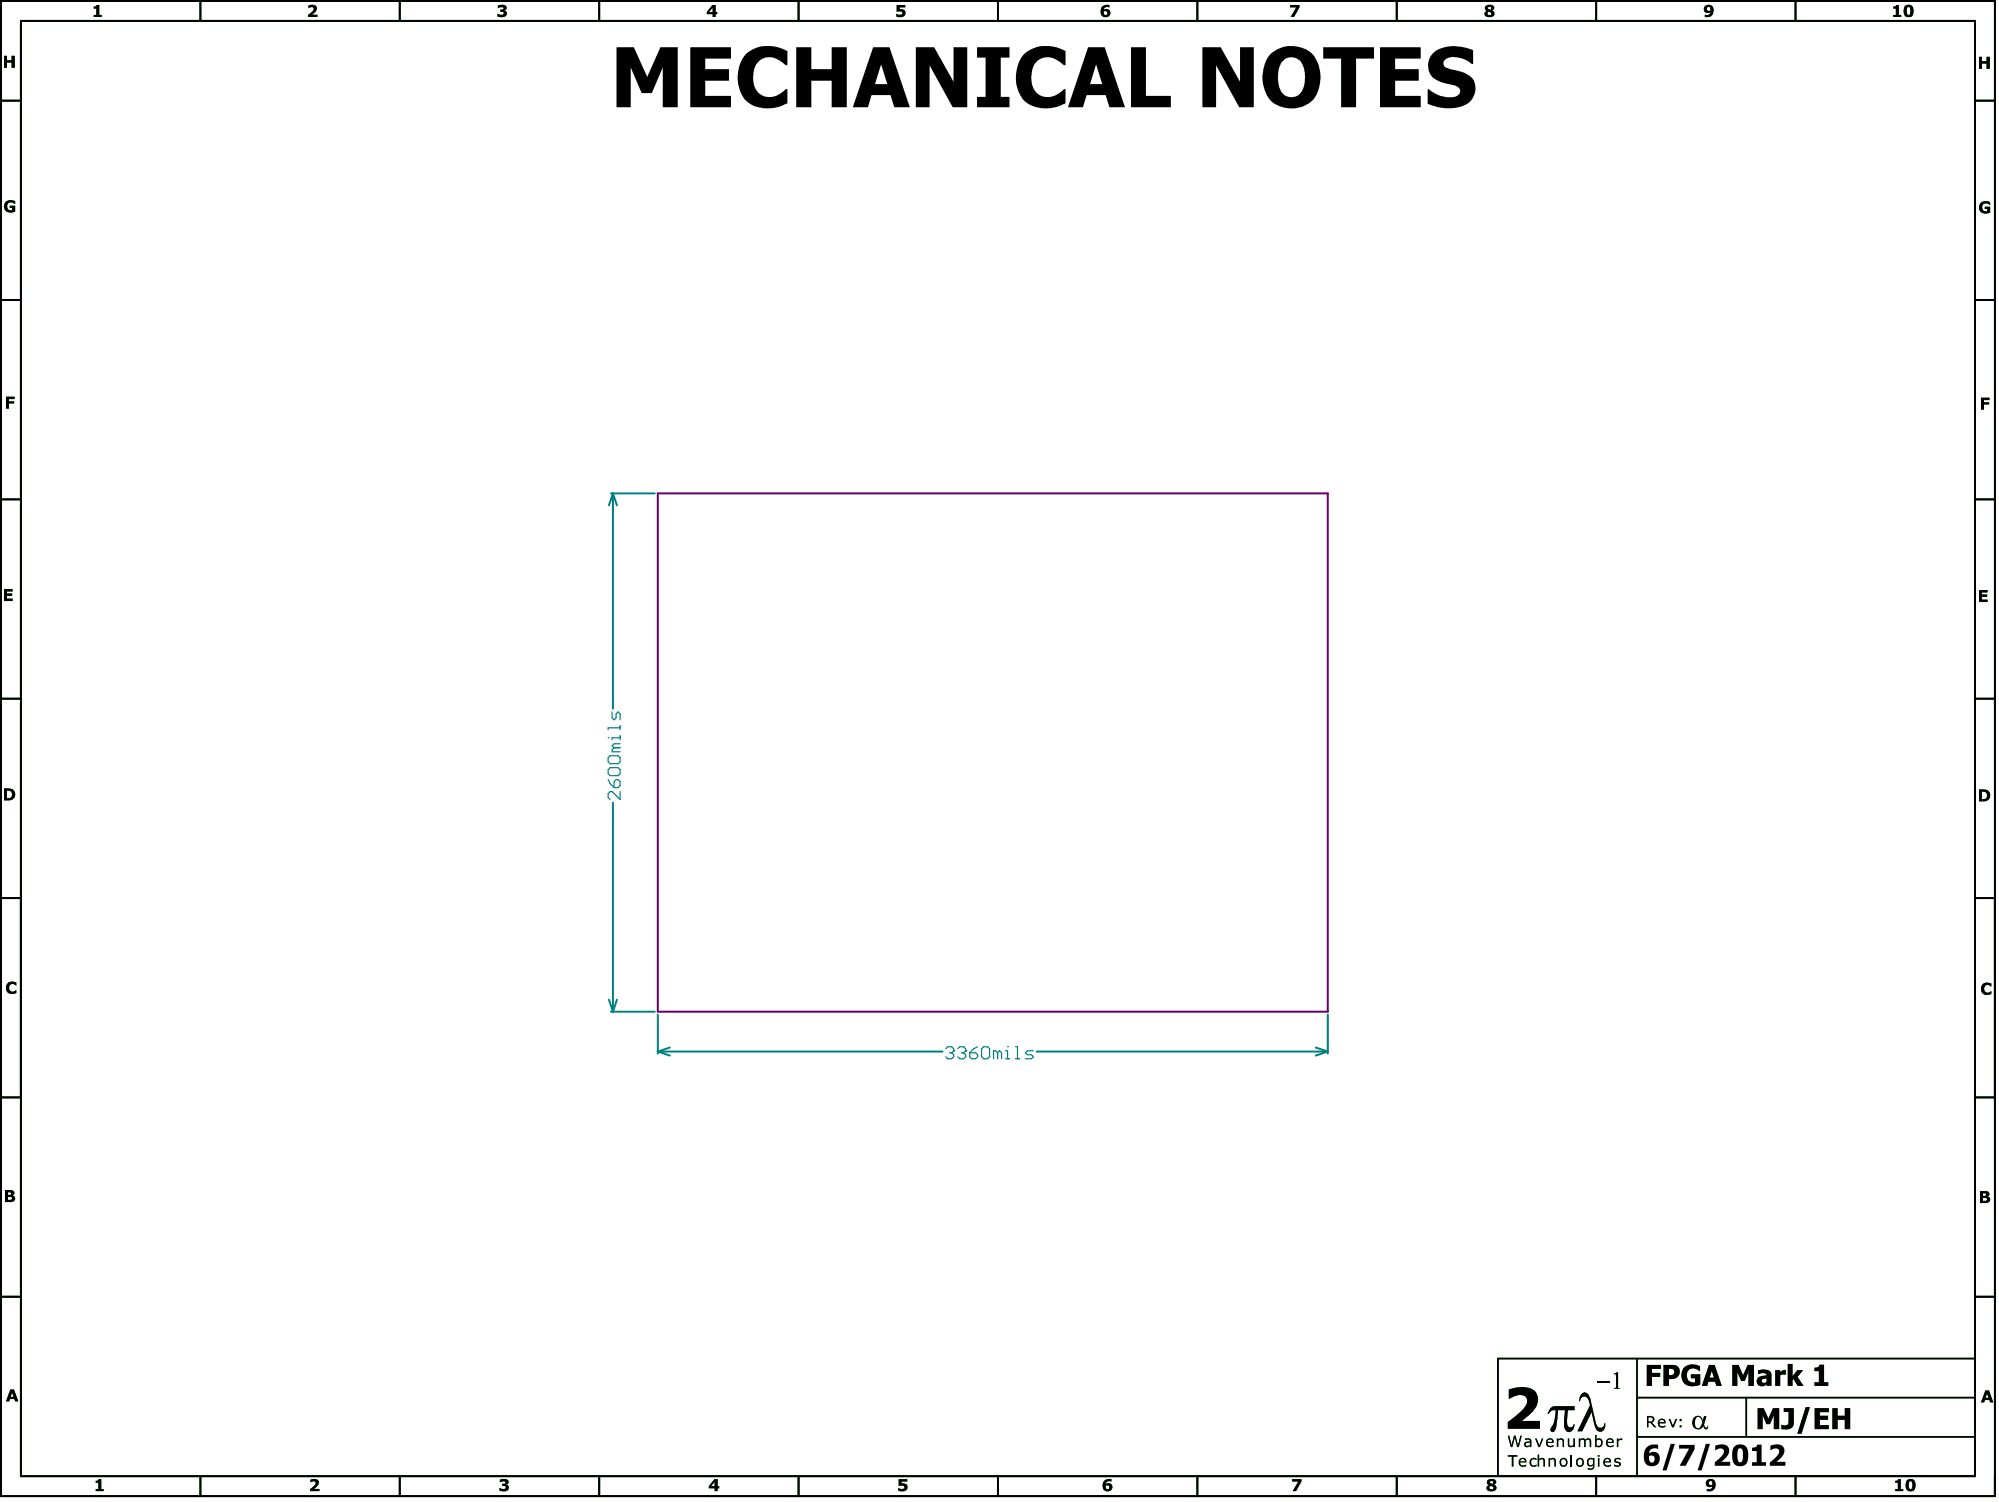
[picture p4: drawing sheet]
<svg xmlns="http://www.w3.org/2000/svg" width="423mm" height="318mm" viewBox="0 0 423 318" stroke-linecap="round" stroke-linejoin="round" font-family="sans-serif">
<g fill="#000">
<path d="M130.5 10h3.6l2.9 6.3 2.7-6.3h3.7v12.7h-3.2v-8.4l-2.3 5.4h-2.1l-2.3-5.4v8.4h-3zM146.1 10h8.6v2.4h-5.5v2.2h5.1v2.5h-5.1v3.2h5.5v2.4h-8.6zM157.8 11.5a7.7 7.7 0 0 1 8.5-.8l.3 .1v3h-.4l-1.5-1.1a3.4 3.4 0 0 0-3.5-.2 3.4 3.4 0 0 0-1.8 3.1 4.1 4.1 0 0 0 2.3 4.8 4.4 4.4 0 0 0 4.6-1.5h.3v3l-1.3 .5a7.3 7.3 0 0 1-7.8-1.5 7.9 7.9 0 0 1 .3-9.4zM168.5 10h3.2v4.6h4.3v-4.6h3.2v12.7h-3.2v-5.6h-4.3v5.6h-3.2zM193.8 10h3.9l4.1 7.3v-7.3h2.9v12.7h-3.1l-4.9-8.9v8.9h-2.9zM206.7 10h6.9v2.2h-1.8v8.3h1.8v2.2h-6.9v-2.2h1.8v-8.3h-1.8zM216.6 11.5a7.8 7.8 0 0 1 8.9-.7v3a1.05 1.05 0 0 1-1.1-.6l-.7-.5a3.4 3.4 0 0 0-3.6-.2 3.4 3.4 0 0 0-1.8 3.1 4.1 4.1 0 0 0 2.2 4.7 4.2 4.2 0 0 0 4.5-1.3l.5-.1v3l-1.2 .5a7.3 7.3 0 0 1-7.9-1.5 8 8 0 0 1 .2-9.4zM239.3 10h3.2v10.3h5.2v2.4h-8.4zM254.4 10h3.9l4.1 7.3v-7.3h2.9v12.7h-3.1l-4.9-8.9v8.9h-2.9zM280 10h10.7v2.4h-3.8v10.3h-3.1v-10.3h-3.8zM292 10h8.6v2.4h-5.4v2.2h5v2.5h-5v3.2h5.4v2.4h-8.6zM303.2 11.3a7.1 7.1 0 0 1 6.1-1.4l2.4 .7v2.9h-.3a5.1 5.1 0 0 0-5.4-1 1.06 1.06 0 0 0-.5 1.2 1.06 1.06 0 0 0 1 .8l1.2 .3a5.8 5.8 0 0 1 4.2 2.4 4.1 4.1 0 0 1-3.5 5.5 10 10 0 0 1-5.6-.5l-.7-.2v-3.1h.3a6.7 6.7 0 0 0 5.6 1.5 1.17 1.17 0 0 0 1-1.2 1.17 1.17 0 0 0-1.1-1.1l-1.3-.3a5.7 5.7 0 0 1-4-2.2 3.8 3.8 0 0 1 .6-4.3z"/>
<path d="M268.8 11.5a6.5 6.5 0 0 1 9.4 .5 7.9 7.9 0 0 1-.6 9.3 6.5 6.5 0 0 1-9.2-.6 8 8 0 0 1 .4-9.2zM271.2 13.1a6.3 6.3 0 0 0 .3 6.8 2.65 2.65 0 0 0 2.8 .5 2.65 2.65 0 0 0 1.6-2.3 6 6 0 0 0-1-5.4 2.58 2.58 0 0 0-3.7 .4z"/>
<path d="M184.8 10h3.4l4.3 12.7h-3.3l-.8-2.6h-4l-.7 2.6h-3.2zM186.4 13.6l-1.3 4.2h2.6z"/>
<path d="M230.2 10h3.5l4.3 12.7h-3.2l-.9-2.6h-4l-.8 2.6h-3.1zM231.9 13.6l-1.2 4.2h2.5z"/>
</g>
<g fill="none" stroke="#008080" stroke-width=".42">
<path d="M129.3 104.4h9.3M129.7 104.4l.8 2.5M129.7 104.4l-.8 2.5M129.7 104.4v45.6M129.7 169.9v44.2M128.9 211.6l.8 2.5M129.3 214.1h9.3M130.5 211.6l-.8 2.5M139.2 214.7v8.3M280.9 214.7v8.3M139.2 222.5l2.5 .9M139.2 222.5h60.2"/>
<path d="M141.7 221.7l-2.5 .8M219.4 222.5h61.5M278.4 221.7l2.5 .8M280.9 222.5l-2.5 .9"/>
</g>
<g fill="none" stroke="#008080" stroke-width=".25">
<path d="M128.7 156.1h.1M129.5 150.6v1.3l.4 .4 .5-.4v-.8l.4-.5 .4 .5v1.2M129.9 158.2l-.4 .5v.4h1.7M129.9 158.2h1.3M131.2 153.6v.8M131.2 155.7v.9M131.2 154h-2.5v.4M131.2 156.1h-1.7v.5M131.2 157.4h-1.3l-.4 .4 .4 .4M128.7 160.3l.4-.4h1.7l.4 .4v.9l-.4 .4h-1.7l-.4-.4zM128.7 162.9l.4-.4h1.7l.4 .4v.8l-.4 .4h-1.7l-.4-.4zM128.7 165l.4 .8 .8 .9"/>
<path d="M129.9 165.4l.5-.4h.4l.4 .4v.9l-.4 .4h-.9zM131.2 167.5v1.7l-1.7-1.7h-.4l-.4 .4v.9l.4 .4M200.1 221.9l.4-.4h.9l.4 .4v.5M201 222.8h.4M201.4 222.8l.4 .4v.4l-.4 .4h-.9l-.4-.4M201.8 222.4h.1M201.8 222.4l-.4 .4M202.6 221.9l.5-.4h.8l.4 .4v.5M203.5 222.8h.4M203.9 222.8l.4 .4v.4l-.4 .4h-.8l-.5-.4M204.3 222.4h.1M204.3 222.4l-.4 .4"/>
<path d="M205.2 222.8h1.2l.5 .4v.4l-.5 .4h-.8l-.4-.4zM206.9 221.5l-.9 .4-.8 .9M207.7 221.9l.4-.4h.9l.4 .4v1.7l-.4 .4h-.9l-.4-.4zM211.1 222.8l-.4-.4h-.5v1.6M211.1 222.8v1.2M211.1 222.8l.4-.4 .4 .4v1.2M212.8 224h.8M212.8 222.4h.4v1.6M213.2 221.5h.1M214.9 221.5h.4v2.5M214.9 224h.8M218.7 222.4h-1.3l-.4 .4 .4 .4h.9l.4 .4-.4 .4h-1.3"/>
</g>
<path d="M139.2 104.4h141.7v109.7h-141.7z" fill="none" stroke="#606" stroke-width=".42"/>
<g fill="none" stroke="#008000" stroke-width=".42">
<path d="M.2 .2h421.9v316.4h-421.9zM4.4 4.4h413.5v308h-413.5zM42.4 .2v4.2M84.6 .2v4.2M126.8 .2v4.2M169 .2v4.2M211.2 .2v4.2M253.4 .2v4.2M295.5 .2v4.2M337.7 .2v4.2M379.9 .2v4.2M.2 21.3h4.2"/>
<path d="M417.9 21.3h4.2M.2 63.5h4.2M417.9 63.5h4.2M.2 105.7h4.2M417.9 105.7h4.2M.2 147.9h4.2M417.9 147.9h4.2M.2 190h4.2M417.9 190h4.2M.2 232.2h4.2M417.9 232.2h4.2M.2 274.4h4.2"/>
<path d="M417.9 274.4h4.2M42.4 312.4v4.2M84.6 312.4v4.2M126.8 312.4v4.2M169 312.4v4.2M211.2 312.4v4.2M253.4 312.4v4.2M295.5 312.4v4.2M337.7 312.4v4.2M379.9 312.4v4.2"/>
</g>
<path d="M346.4 287.5v24.9M346.4 295.8h71.5M369.5 295.8v8.3M417.9 287.5h-101v24.9h101M346.4 304.1h71.5" fill="none" stroke="#008000" stroke-width=".34"/>
<path d="M417.9 287.5h-101v24.9h101" fill="none" stroke="#008000" stroke-width=".21"/>
<g fill="#008000">
<path d="M331.7 304.4h.3v1.2a.47 .47 0 0 0 .4 .4 .47 .47 0 0 0 .5-.2v-1.4h.4v1.8h-.4v-.2l-.6 .3a.54 .54 0 0 1-.6-.7z"/>
<path d="M334.1 304.4h.3v.2l.2-.2h.5l.4 .3 .6-.3a.54 .54 0 0 1 .6 .6v1.2h-.3v-1a.45 .45 0 0 0-.4-.5 .45 .45 0 0 0-.5 .3v1.2h-.3v-1a.45 .45 0 0 0-.3-.5 .45 .45 0 0 0-.5 .2v1.3h-.3z"/>
<path d="M342.1 304.4h.3v.3l.5-.3h.4v.4l-.4-.1-.5 .2v1.3h-.3z"/>
<path d="M418.7 124.9h1.9v.5h-1.2v.4h1.1v.5h-1.1v.6h1.2v.5h-1.9z"/>
<path d="M419.2 84.2h1.8v.5h-1.2v.4h1.1v.5h-1.1v1.1h-.6z"/>
<path d="M20.3 313.4l.4-.1 .1-.3h.6v2.1h.5v.5h-1.6v-.5h.5v-1.3h-.5z"/>
<path d="M19.8 1.4l.5-.1 .1-.2h.6v2.1h.5v.4h-1.7v-.4h.6v-1.4h-.6z"/>
<path d="M273.4 313h2v.5l-1.2 2.1h-.7l1.2-2.1h-1.3z"/>
<path d="M273 1.1h2v.5l-1.2 2h-.7l1.2-2h-1.3z"/>
<path d="M323.9 308.8l.8-.3 .4 .2v.3l-.4-.2a.68 .68 0 0 0-.7 .9 .68 .68 0 0 0 1.1 .2v.3l-.4 .2-.8-.2-.3-.6z"/>
<path d="M327.7 308.5h.3v.3l.5-.3 .6 .2 .1 1.7h-.3v-1.1a.5 .5 0 0 0-.3-.5 .5 .5 0 0 0-.6 .2v1.4h-.3z"/>
<path d="M327.3 304.7l.5-.3h.4l.4 .2 .2 .7h-1.4v.3l.4 .4h.5l.4-.2v.3l-.7 .2-.7-.4-.2-.5zM327.6 304.8l-.2 .3h1.1a.52 .52 0 0 0-.4-.5 .52 .52 0 0 0-.5 .2z"/>
<path d="M337.5 303.7h.3v.9l.3-.2h.4l.5 .4v.9l-.4 .5h-1.1zM337.9 304.8v1.1h.6l.3-.5a.54 .54 0 0 0-.2-.7 .54 .54 0 0 0-.7 .1z"/>
<path d="M351 300.4l.7-.2 .6 .3 .1 .7h-1.3v.3l.5 .3 .8-.2v.4l-.9 .1-.5-.3-.2-.7zM351.2 300.7l-.1 .3h1a.5 .5 0 0 0-.3-.5 .5 .5 0 0 0-.6 .1z"/>
<path d="M355.4 300.3h.4v.4h-.4zM355.4 301.6h.4v.5h-.4z"/>
<path d="M233.7 313.4l.5-.4h1v.5l-.5-.1a.64 .64 0 0 0-.8 .6l.6-.1h.4a.97 .97 0 0 1 0 1.6 .97 .97 0 0 1-1.5-.5l-.1-.8zM233.9 314.4v.3a.42 .42 0 0 0 .5 .4 .42 .42 0 0 0 .4-.5 .42 .42 0 0 0-.6-.3z"/>
<path d="M233.2 1.4l.6-.3h1v.5l-.6-.1a.64 .64 0 0 0-.7 .6l.5-.2 .5 .1a.97 .97 0 0 1 0 1.6 .97 .97 0 0 1-1.5-.6l-.1-.8zM233.5 2.4v.3a.42 .42 0 0 0 .5 .5 .42 .42 0 0 0 .4-.6 .42 .42 0 0 0-.7-.2z"/>
<path d="M314.3 1.3l.4-.2 .6-.1a.64 .64 0 0 1 .9 .4 .64 .64 0 0 1-.5 .8 .76 .76 0 0 1 .4 1 .76 .76 0 0 1-1 .4l-.6-.1-.3-.3-.1-.4 .5-.5a.6 .6 0 0 1-.3-1zM314.9 1.7a.32 .32 0 0 0 .6 0 .32 .32 0 0 0-.6 0zM314.9 2.4v.1a.4 .4 0 0 0 .1 .7 .4 .4 0 0 0 .5-.5z"/>
<path d="M321.6 308.8l.8-.3 .4 .2 .2 .4v.4h-1.3l.2 .6 .4 .1 .6-.3v.4l-.9 .1a.92 .92 0 0 1-.5-1.5zM321.7 309v.3h1a.51 .51 0 0 0-.4-.5 .51 .51 0 0 0-.6 .2z"/>
</g>
<path d="M337.9 292.6h2.7" fill="none" stroke="#008000" stroke-width=".25"/>
<g fill="#008000">
<path d="M341.7 308.8l.3-.3h.4l.4 .1 .1 .4-.6-.2a.31 .31 0 0 0-.4 .2 .31 .31 0 0 0 .4 .3h.1a.56 .56 0 0 1 .5 .7 .56 .56 0 0 1-.8 .4l-.5-.1-.1-.4 .6 .3a.31 .31 0 0 0 .5-.1 .31 .31 0 0 0-.2-.5h-.4a.5 .5 0 0 1-.3-.8z"/>
<path d="M341.4 290.7l1-.3v3.3l.4 .1v.1h-1.3v-.1a.37 .37 0 0 0 .4-.1 .37 .37 0 0 0 .1-.4v-1.9a.44 .44 0 0 0-.4-.6z"/>
<path d="M418.7 12h.7v1h.9v-1h.7v2.6h-.7v-1.1h-.9v1.1h-.7z"/>
<path d="M361.2 313.3l.4-.3h.6l.6 .3 .2 .6v.7l-.5 .8-.6 .2h-.7v-.5h.8l.3-.4v-.2l-.7 .2-.5-.2-.2-.8zM361.7 313.5l-.1 .6 .3 .1a.36 .36 0 0 0 .5 0 .36 .36 0 0 0-.1-.5l-.3-.3z"/>
</g>
<path d="M332.5 307.8v2.6" fill="none" stroke="#008000" stroke-width=".34"/>
<g fill="#008000">
<path d="M.8 124.7h1.9v.5h-1.2v.4h1.1v.5h-1.1v.6h1.2v.5h-1.9z"/>
<path d="M1.3 83.9h1.8v.6h-1.2v.4h1.1v.5h-1.1v1.1h-.6z"/>
<path d="M319 303.8h.3l.5 2 .6-2h.3l.5 2 .5-2h.3l-.6 2.4h-.4l-.5-2-.5 2h-.3z"/>
<path d="M324.8 304.4h.3l.6 1.4 .6-1.4h.3l-.8 1.8h-.3z"/>
<path d="M329.4 304.4h.3v.2l.4-.2a.62 .62 0 0 1 .8 .6v1.2h-.2v-1a.5 .5 0 0 0-.4-.6 .5 .5 0 0 0-.6 .3v1.3h-.3z"/>
<path d="M353.1 300.3h.3l.6 1.4 .5-1.4h.4l-.7 1.8h-.4z"/>
<path d="M1.6 208.1l.8-.4 1.1 .2v.7l-.6-.4h-.5l-.4 .5-.1 .5 .3 .5 .5 .2 .8-.4-.1 .7-1 .1a1.34 1.34 0 0 1-1.1-.8 1.34 1.34 0 0 1 .3-1.4z"/>
<path d="M1.2 42.7l.8-.3 1.2 .2v.6l-.8-.4-.6 .1-.2 .4v.6a.77 .77 0 0 0 1 .6v-.5h-.5v-.5h1.1v1.3l-.6 .2-.8-.1a1.33 1.33 0 0 1-.6-2.2z"/>
<path d="M.8 11.8h.7v.9h.9v-.9h.7v2.5h-.7v-1.1h-.9v1.1h-.7z"/>
<path d="M65.7 313.1l1-.1 .6 .3 .2 .3-.2 .6-.8 .9h1.1v.5h-2v-.5l1.1-1a.48 .48 0 0 0-.2-.7 .48 .48 0 0 0-.6 .2l-.2 .1z"/>
<path d="M65.3 1.2l1-.2 .6 .3 .1 .3-.1 .7-.9 .8h1.2v.5h-2v-.4l1.1-1.1a.48 .48 0 0 0-.2-.6 .48 .48 0 0 0-.6 .1l-.2 .1z"/>
<path d="M105.8 313.1l1.1-.1 .6 .2a.61 .61 0 0 1-.4 1 .73 .73 0 0 1 .5 .9 .73 .73 0 0 1-.9 .5l-1-.1v-.6l.9 .2a.36 .36 0 0 0 .4-.5 .36 .36 0 0 0-.6-.1h-.1v-.5a.39 .39 0 0 0 .4 0 .39 .39 0 0 0 .2-.4l-.6-.1-.5 .2z"/>
<path d="M105.4 1.1l1.1-.1 .5 .3a.61 .61 0 0 1-.3 .9 .73 .73 0 0 1 .5 .9 .73 .73 0 0 1-.9 .5l-1-.1v-.6l.9 .2a.36 .36 0 0 0 .4-.5 .36 .36 0 0 0-.6-.1h-.1v-.5a.39 .39 0 0 0 .4 .1 .39 .39 0 0 0 .2-.5l-.6-.1-.5 .2z"/>
<path d="M190.2 313h1.8v.5h-1.2v.4l.7 .1a.87 .87 0 0 1 .4 1.1 .87 .87 0 0 1-1.1 .5l-.7-.1v-.6l.8 .2a.39 .39 0 0 0 .5-.5 .39 .39 0 0 0-.6-.2l-.6 .1z"/>
<path d="M189.7 1.1h1.8v.5h-1.1v.3l.7 .1a.88 .88 0 0 1 .4 1.2 .88 .88 0 0 1-1.1 .4l-.8-.1v-.6l.9 .2a.39 .39 0 0 0 .5-.4 .39 .39 0 0 0-.6-.3l-.7 .1z"/>
<path d="M401 313.4l.4-.1 .2-.3h.6v2.1h.5v.5h-1.7v-.5h.6v-1.3h-.6z"/>
<path d="M400.6 1.4l.4-.1 .2-.2h.6v2.1h.5v.4h-1.7v-.4h.6v-1.4h-.6z"/>
<path d="M419.5 208.3l.8-.4 1.1 .2v.7l-.6-.4h-.5l-.4 .5-.1 .6 .3 .5 .5 .1 .8-.4-.1 .7-1 .1a1.34 1.34 0 0 1-1.1-.8 1.34 1.34 0 0 1 .3-1.4z"/>
<path d="M419.1 42.9l.8-.3 1.2 .2v.6l-.8-.4-.6 .2-.2 .3v.6a.77 .77 0 0 0 1 .6v-.5h-.5v-.5h1.1v1.3l-1.4 .1a1.33 1.33 0 0 1-.6-2.2z"/>
<path d="M319 308h2.1v.3h-.9v2.1h-.3v-2.1h-.9z"/>
<path d="M325.4 307.8h.3v1l.6-.3a.58 .58 0 0 1 .6 .7v1.2h-.3v-1.2a.5 .5 0 0 0-.4-.4 .5 .5 0 0 0-.5 .2v1.4h-.3z"/>
<path d="M319.3 294.1l1.3-.4a5.4 5.4 0 0 1 4.1 .6 3.1 3.1 0 0 1-.4 4.4l-2.3 2h3.8v1.6h-6.8v-1.4l2-1.5a4.4 4.4 0 0 0 2.1-3 1.52 1.52 0 0 0-2.3-1l-1.5 .6z"/>
<path d="M334.6 295a1.04 1.04 0 0 1 1.1-.2 1.04 1.04 0 0 1 .7 .9l1.2 5a1.34 1.34 0 0 0 1.1 1.4l.4-.1 .4-.8h.2a1.33 1.33 0 0 1-1.4 1.7 2.11 2.11 0 0 1-1-1.8l-.5-2.3-2 4.1h-1l2.6-5.5-.1-.5a1.5 1.5 0 0 0-1-1.4 1 1 0 0 0-1 1h-.2l.1-.3z"/>
<path d="M328 298l.9-.4h4.3v.8h-1.4l-.1 .4a4.8 4.8 0 0 0 .1 3 .66 .66 0 0 0 .7 .2 .66 .66 0 0 0 .5-.6h.2a1.36 1.36 0 0 1-1.6 1.6 2.77 2.77 0 0 1-.6-2.6l.2-2h-1.6l-.1 2.3a2.76 2.76 0 0 1-.8 2.3 .57 .57 0 0 1-.7-.3 .57 .57 0 0 1 .3-.7l.6-1.1 .3-2.5-.7 .1-.8 .7h-.3z"/>
<path d="M371.9 298h1.3l1 2.2 1-2.2h1.3v4.4h-1.2v-2.9l-.8 1.9h-.7l-.8-1.9v2.9h-1.1z"/>
<path d="M377.4 298h2.1v3.1a1.49 1.49 0 0 1-1.9 1.4l-.7-.1v-.9l1 .1a.76 .76 0 0 0 .6-1v-1.8h-1.1z"/>
<path d="M382.1 297.8h.9l-1.8 5.6h-.9z"/>
<path d="M384 298h3v.8h-1.9v.8h1.7v.8h-1.7v1.2h1.9v.8h-3z"/>
<path d="M387.7 298h1.1v1.6h1.6v-1.6h1.1v4.4h-1.1v-2h-1.6v2h-1.1z"/>
<path d="M348.5 288.8h3v.9h-1.9v.8h1.7v.9h-1.7v1.9h-1.1z"/>
<path d="M356.4 289.4a2.86 2.86 0 0 1 3.3-.3v1.1l-.9-.6h-1a1.39 1.39 0 0 0-.8 1.9 1.33 1.33 0 0 0 1.6 1.1l.1-.9h-.9v-.9h2v2.2l-1.1 .3a2.34 2.34 0 0 1-2.5-.8 2.34 2.34 0 0 1-.1-2.7z"/>
<path d="M366.6 288.8h1.3l.9 2.2 1-2.2h1.3v4.5h-1.1v-3l-.8 1.9h-.8l-.8-1.9v3h-1z"/>
<path d="M375.6 289.9h1.1v.5l.5-.4 .7-.1v1h-.8l-.4 .1v2.3h-1.1z"/>
<path d="M378.3 288.6h1v2.7l1-1.4h1.2l-1.1 1.5 1.2 1.9h-1.2l-.9-1.5-.2 .3v1.2h-1z"/>
<path d="M383.9 289.4h.3a.65 .65 0 0 0 .8-.6h1v3.7h.8v.8h-2.9v-.8h1v-2.3h-1z"/>
<path d="M338.1 308h.4v.3h-.4zM338.1 308.5h.3v1.9h-.3z"/>
<path d="M322.7 304.5l.9-.1 .4 .4v1.4h-.3v-.2l-.6 .3a.64 .64 0 0 1-.6-.8 .64 .64 0 0 1 .9-.5 .2 .2 0 0 0 .3-.1 .2 .2 0 0 0-.3-.2l-.7 .1zM322.8 305.5a.46 .46 0 0 0 .4 .5 .46 .46 0 0 0 .5-.2v-.5z"/>
<path d="M340.1 304.6l.4-.2h.4l.4 .2 .2 .7h-1.4v.3l.4 .4h.5l.4-.2v.3l-.7 .2-.7-.4-.2-.6zM340.3 304.8l-.2 .3h1.1a.52 .52 0 0 0-.4-.5 .52 .52 0 0 0-.5 .2z"/>
<path d="M.8 166.8l1.5 .1 .4 .2a1.27 1.27 0 0 1 .4 1.5 1.27 1.27 0 0 1-1.4 .8h-.9zM1.5 167.3v1.6l.6-.1a.8 .8 0 0 0 .4-.9 .8 .8 0 0 0-.9-.6z"/>
<path d="M151.2 313h.6v1.5h.4v.5h-.4v.6h-.6v-.6h-1.2v-.5zM151.2 313.6l-.7 .9h.7z"/>
<path d="M150.7 1.1h.7v1.4h.4v.5h-.4v.6h-.6v-.6h-1.2v-.5zM150.8 1.6l-.8 .9h.8z"/>
<path d="M330.2 308.8l.5-.3 .7 .2 .2 .4 .1 .5a.88 .88 0 0 1-1.2 .8 .88 .88 0 0 1-.4-1.3zM330.4 308.9l-.1 .5a.56 .56 0 0 0 .6 .7 .56 .56 0 0 0 .4-.8 .53 .53 0 0 0-.9-.4z"/>
<path d="M333.7 308.8l.7-.3 .6 .3 .1 .9-.3 .6-.7 .1-.5-.3-.1-.9zM333.9 308.9l-.1 .5a.56 .56 0 0 0 .6 .7 .56 .56 0 0 0 .4-.8 .52 .52 0 0 0-.4-.5 .52 .52 0 0 0-.5 .1z"/>
<path d="M336.1 308.7l.4-.2h.9v1.9a.95 .95 0 0 1-1.4 .6v-.3l.7 .1 .4-.4v-.3l-.4 .2h-.4l-.4-.2-.1-.9zM336.2 309l-.1 .3a.56 .56 0 0 0 .2 .7 .56 .56 0 0 0 .8-.1v-1l-.7-.1z"/>
<path d="M339.5 308.8l.5-.3 .7 .2 .2 .8h-1.3v.2l.2 .4 .3 .1 .8-.3-.1 .4-.7 .1-.7-.3-.1-.9zM339.7 308.9l-.1 .4 1-.1a.54 .54 0 0 0-.4-.4 .54 .54 0 0 0-.5 .1z"/>
<path d="M348.5 299.6l1.1 .1 .4 .4a.8 .8 0 0 1-.4 .9l.9 1.1h-.4l-.8-1h-.5v1h-.3zM348.8 299.9v.9h.6l.3-.2-.1-.6z"/>
<path d="M360.7 1.3l.5-.2 .5-.1 .7 .3 .2 .7-.1 .7-.4 .7-.6 .2h-.8v-.5h.9l.3-.4v-.1l-.7 .1-.5-.2-.2-.7zM361.3 1.5l-.1 .6 .2 .2a.36 .36 0 0 0 .6-.1 .36 .36 0 0 0-.1-.5l-.3-.3z"/>
<path d="M403.5 313.3l.6-.3a1.3 1.3 0 0 1 1.1 1.9v.2a1.1 1.1 0 0 1-1.5 .4 1.1 1.1 0 0 1-.5-1.4zM404 313.6l-.1 .8a.56 .56 0 0 0 .5 .7l.3-.5-.1-.8a.34 .34 0 0 0-.2-.3 .34 .34 0 0 0-.4 .1z"/>
<path d="M403.1 1.3l.5-.3a1.3 1.3 0 0 1 1.2 2l-.1 .2a1.1 1.1 0 0 1-1.4 .3 1.1 1.1 0 0 1-.5-1.3zM403.6 1.6l-.1 .8a.56 .56 0 0 0 .4 .8l.3-.5v-.9a.34 .34 0 0 0-.6-.2z"/>
<path d="M418.7 167.1h1.5l.4 .2a1.27 1.27 0 0 1 .4 1.5 1.27 1.27 0 0 1-1.4 .8h-.9zM419.4 167.5v1.6l.6-.1a.8 .8 0 0 0 .4-.9 .8 .8 0 0 0-.9-.6z"/>
<path d="M2.2 294h.8l.9 2.6h-.7l-.2-.5h-.9l-.2 .5h-.6zM2.6 294.7l-.4 .9h.7z"/>
<path d="M1.1 251.8l1.5 .1 .4 .5a.51 .51 0 0 1-.3 .6 .74 .74 0 0 1 .4 .9 .74 .74 0 0 1-.9 .5h-1.1zM1.7 252.3v.6h.2a.35 .35 0 0 0 .4-.1 .35 .35 0 0 0 .1-.4zM1.7 253.3v.6h.3a.37 .37 0 0 0 .5-.4 .37 .37 0 0 0-.6-.2z"/>
<path d="M420.1 294.2h.8l.9 2.6h-.7l-.2-.5h-.9l-.2 .5h-.6zM420.5 294.9l-.4 .9h.7z"/>
<path d="M419 252.1h1.5l.4 .5a.51 .51 0 0 1-.3 .6 .74 .74 0 0 1 .4 1 .74 .74 0 0 1-.9 .4h-1.1zM419.6 252.5v.6h.2a.35 .35 0 0 0 .4-.1 .35 .35 0 0 0 .1-.3zM419.6 253.5v.6h.3a.37 .37 0 0 0 .5-.4 .37 .37 0 0 0-.6-.2z"/>
<path d="M314.7 313.3l.5-.3h.6a.64 .64 0 0 1 .8 .4 .64 .64 0 0 1-.5 .8 .76 .76 0 0 1 .5 1 .76 .76 0 0 1-1.1 .4l-.5-.1-.4-.3-.1-.5 .5-.5a.6 .6 0 0 1-.3-.9zM315.3 313.7a.35 .35 0 0 0 .7 0 .35 .35 0 0 0-.7 0zM315.3 314.4v.1a.4 .4 0 0 0 .1 .6 .4 .4 0 0 0 .6-.4z"/>
<path d="M358.5 300a1.05 1.05 0 0 1 1.1-.3 1.05 1.05 0 0 1 .7 .9l.3-.9h.5l-.5 1.8a.45 .45 0 0 0 .1 .5 .45 .45 0 0 0 .5 0l.2-.2a.51 .51 0 0 1-.5 .7l-.3-.3-.2-.4-.4 .5-.7 .2a1.13 1.13 0 0 1-1.2-1 1.63 1.63 0 0 1 .3-1.5zM358.8 300.2l-.1 1.2a.69 .69 0 0 0 .5 .9 .69 .69 0 0 0 .8-.7 1.05 1.05 0 0 0 .1-1.2 1.05 1.05 0 0 0-1.1-.5z"/>
<path d="M352 288.8h1.9a1.5 1.5 0 0 1 1.5 1.7 1.5 1.5 0 0 1-1.7 1.3h-.6v1.5h-1.1zM353.1 289.6v1.4h.6a.68 .68 0 0 0 .6-.9 .68 .68 0 0 0-1-.5z"/>
<path d="M361.6 288.8h1.2l1.5 4.5h-1.1l-.3-.9h-1.4l-.3 .9h-1.1zM362.2 290.1l-.5 1.4h1z"/>
<path d="M372.8 292v.1a.5 .5 0 0 0 .2 .6 .5 .5 0 0 0 .6-.1l.2-.2v-.7l-.6 .1zM372 290l1.3-.2a1.23 1.23 0 0 1 1.5 1.2v2.3h-1v-.4l-.5 .4a1.11 1.11 0 0 1-1.6-.9 1.11 1.11 0 0 1 1.4-1.2l.7-.1a1.01 1.01 0 0 0-1.5-.4l-.3 .1z"/>
</g>
<g fill="none" stroke="#000" stroke-width=".42">
<path d="M.2 .2h421.9v316.4h-421.9zM4.4 4.4h413.5v308h-413.5zM42.4 .2v4.2M84.6 .2v4.2M126.8 .2v4.2M169 .2v4.2M211.2 .2v4.2M253.4 .2v4.2M295.5 .2v4.2M337.7 .2v4.2M379.9 .2v4.2M.2 21.3h4.2"/>
<path d="M417.9 21.3h4.2M.2 63.5h4.2M417.9 63.5h4.2M.2 105.7h4.2M417.9 105.7h4.2M.2 147.9h4.2M417.9 147.9h4.2M.2 190h4.2M417.9 190h4.2M.2 232.2h4.2M417.9 232.2h4.2M.2 274.4h4.2"/>
<path d="M417.9 274.4h4.2M42.4 312.4v4.2M84.6 312.4v4.2M126.8 312.4v4.2M169 312.4v4.2M211.2 312.4v4.2M253.4 312.4v4.2M295.5 312.4v4.2M337.7 312.4v4.2M379.9 312.4v4.2"/>
</g>
<path d="M346.4 287.5v24.9M346.4 295.8h71.5M369.5 295.8v8.3M417.9 287.5h-101v24.9h101M332.5 307.8v2.6M346.4 304.1h71.5" fill="none" stroke="#000" stroke-width=".34"/>
<path d="M417.9 287.5h-101v24.9h101" fill="none" stroke="#000" stroke-width=".21"/>
<g fill="#000">
<path d="M.8 11.8h.7v.9h.9v-.9h.7v2.5h-.7v-1.1h-.9v1.1h-.7zM19.8 1.4l.5-.1 .1-.2h.6v2.1h.5v.4h-1.7v-.4h.6v-1.4h-.6zM65.3 1.2l1-.2 .6 .3 .1 .3-.1 .7-.9 .8h1.2v.5h-2v-.4l1.1-1.1a.48 .48 0 0 0-.2-.6 .48 .48 0 0 0-.6 .1l-.2 .1zM105.4 1.1l1.1-.1 .5 .3a.61 .61 0 0 1-.3 .9 .73 .73 0 0 1 .5 .9 .73 .73 0 0 1-.9 .5l-1-.1v-.6l.9 .2a.36 .36 0 0 0 .4-.5 .36 .36 0 0 0-.6-.1h-.1v-.5a.39 .39 0 0 0 .4 .1 .39 .39 0 0 0 .2-.5l-.6-.1-.5 .2zM189.7 1.1h1.8v.5h-1.1v.3l.7 .1a.88 .88 0 0 1 .4 1.2 .88 .88 0 0 1-1.1 .4l-.8-.1v-.6l.9 .2a.39 .39 0 0 0 .5-.4 .39 .39 0 0 0-.6-.3l-.7 .1zM273 1.1h2v.5l-1.2 2h-.7l1.2-2h-1.3zM400.6 1.4l.4-.1 .2-.2h.6v2.1h.5v.4h-1.7v-.4h.6v-1.4h-.6zM418.7 12h.7v1h.9v-1h.7v2.6h-.7v-1.1h-.9v1.1h-.7zM1.2 42.7l.8-.3 1.2 .2v.6l-.8-.4-.6 .1-.2 .4v.6a.77 .77 0 0 0 1 .6v-.5h-.5v-.5h1.1v1.3l-.6 .2-.8-.1a1.33 1.33 0 0 1-.6-2.2zM419.1 42.9l.8-.3 1.2 .2v.6l-.8-.4-.6 .2-.2 .3v.6a.77 .77 0 0 0 1 .6v-.5h-.5v-.5h1.1v1.3l-1.4 .1a1.33 1.33 0 0 1-.6-2.2zM1.3 83.9h1.8v.6h-1.2v.4h1.1v.5h-1.1v1.1h-.6zM419.2 84.2h1.8v.5h-1.2v.4h1.1v.5h-1.1v1.1h-.6z"/>
<path d="M.8 124.7h1.9v.5h-1.2v.4h1.1v.5h-1.1v.6h1.2v.5h-1.9zM418.7 124.9h1.9v.5h-1.2v.4h1.1v.5h-1.1v.6h1.2v.5h-1.9zM1.6 208.1l.8-.4 1.1 .2v.7l-.6-.4h-.5l-.4 .5-.1 .5 .3 .5 .5 .2 .8-.4-.1 .7-1 .1a1.34 1.34 0 0 1-1.1-.8 1.34 1.34 0 0 1 .3-1.4zM419.5 208.3l.8-.4 1.1 .2v.7l-.6-.4h-.5l-.4 .5-.1 .6 .3 .5 .5 .1 .8-.4-.1 .7-1 .1a1.34 1.34 0 0 1-1.1-.8 1.34 1.34 0 0 1 .3-1.4zM328 298l.9-.4h4.3v.8h-1.4l-.1 .4a4.8 4.8 0 0 0 .1 3 .66 .66 0 0 0 .7 .2 .66 .66 0 0 0 .5-.6h.2a1.36 1.36 0 0 1-1.6 1.6 2.77 2.77 0 0 1-.6-2.6l.2-2h-1.6l-.1 2.3a2.76 2.76 0 0 1-.8 2.3 .57 .57 0 0 1-.7-.3 .57 .57 0 0 1 .3-.7l.6-1.1 .3-2.5-.7 .1-.8 .7h-.3zM334.6 295a1.04 1.04 0 0 1 1.1-.2 1.04 1.04 0 0 1 .7 .9l1.2 5a1.34 1.34 0 0 0 1.1 1.4l.4-.1 .4-.8h.2a1.33 1.33 0 0 1-1.4 1.7 2.11 2.11 0 0 1-1-1.8l-.5-2.3-2 4.1h-1l2.6-5.5-.1-.5a1.5 1.5 0 0 0-1-1.4 1 1 0 0 0-1 1h-.2l.1-.3zM341.4 290.7l1-.3v3.3l.4 .1v.1h-1.3v-.1a.37 .37 0 0 0 .4-.1 .37 .37 0 0 0 .1-.4v-1.9a.44 .44 0 0 0-.4-.6zM348.5 288.8h3v.9h-1.9v.8h1.7v.9h-1.7v1.9h-1.1zM356.4 289.4a2.86 2.86 0 0 1 3.3-.3v1.1l-.9-.6h-1a1.39 1.39 0 0 0-.8 1.9 1.33 1.33 0 0 0 1.6 1.1l.1-.9h-.9v-.9h2v2.2l-1.1 .3a2.34 2.34 0 0 1-2.5-.8 2.34 2.34 0 0 1-.1-2.7zM366.6 288.8h1.3l.9 2.2 1-2.2h1.3v4.5h-1.1v-3l-.8 1.9h-.8l-.8-1.9v3h-1zM375.6 289.9h1.1v.5l.5-.4 .7-.1v1h-.8l-.4 .1v2.3h-1.1zM378.3 288.6h1v2.7l1-1.4h1.2l-1.1 1.5 1.2 1.9h-1.2l-.9-1.5-.2 .3v1.2h-1z"/>
<path d="M382.1 297.8h.9l-1.8 5.6h-.9zM383.9 289.4h.3a.65 .65 0 0 0 .8-.6h1v3.7h.8v.8h-2.9v-.8h1v-2.3h-1zM20.3 313.4l.4-.1 .1-.3h.6v2.1h.5v.5h-1.6v-.5h.5v-1.3h-.5zM65.7 313.1l1-.1 .6 .3 .2 .3-.2 .6-.8 .9h1.1v.5h-2v-.5l1.1-1a.48 .48 0 0 0-.2-.7 .48 .48 0 0 0-.6 .2l-.2 .1zM105.8 313.1l1.1-.1 .6 .2a.61 .61 0 0 1-.4 1 .73 .73 0 0 1 .5 .9 .73 .73 0 0 1-.9 .5l-1-.1v-.6l.9 .2a.36 .36 0 0 0 .4-.5 .36 .36 0 0 0-.6-.1h-.1v-.5a.39 .39 0 0 0 .4 0 .39 .39 0 0 0 .2-.4l-.6-.1-.5 .2zM190.2 313h1.8v.5h-1.2v.4l.7 .1a.87 .87 0 0 1 .4 1.1 .87 .87 0 0 1-1.1 .5l-.7-.1v-.6l.8 .2a.39 .39 0 0 0 .5-.5 .39 .39 0 0 0-.6-.2l-.6 .1zM273.4 313h2v.5l-1.2 2.1h-.7l1.2-2.1h-1.3zM319 308h2.1v.3h-.9v2.1h-.3v-2.1h-.9zM319 303.8h.3l.5 2 .6-2h.3l.5 2 .5-2h.3l-.6 2.4h-.4l-.5-2-.5 2h-.3zM323.9 308.8l.8-.3 .4 .2v.3l-.4-.2a.68 .68 0 0 0-.7 .9 .68 .68 0 0 0 1.1 .2v.3l-.4 .2-.8-.2-.3-.6zM319.3 294.1l1.3-.4a5.4 5.4 0 0 1 4.1 .6 3.1 3.1 0 0 1-.4 4.4l-2.3 2h3.8v1.6h-6.8v-1.4l2-1.5a4.4 4.4 0 0 0 2.1-3 1.52 1.52 0 0 0-2.3-1l-1.5 .6zM324.8 304.4h.3l.6 1.4 .6-1.4h.3l-.8 1.8h-.3z"/>
<path d="M325.4 307.8h.3v1l.6-.3a.58 .58 0 0 1 .6 .7v1.2h-.3v-1.2a.5 .5 0 0 0-.4-.4 .5 .5 0 0 0-.5 .2v1.4h-.3zM327.7 308.5h.3v.3l.5-.3 .6 .2 .1 1.7h-.3v-1.1a.5 .5 0 0 0-.3-.5 .5 .5 0 0 0-.6 .2v1.4h-.3zM329.4 304.4h.3v.2l.4-.2a.62 .62 0 0 1 .8 .6v1.2h-.2v-1a.5 .5 0 0 0-.4-.6 .5 .5 0 0 0-.6 .3v1.3h-.3zM331.7 304.4h.3v1.2a.47 .47 0 0 0 .4 .4 .47 .47 0 0 0 .5-.2v-1.4h.4v1.8h-.4v-.2l-.6 .3a.54 .54 0 0 1-.6-.7zM334.1 304.4h.3v.2l.2-.2h.5l.4 .3 .6-.3a.54 .54 0 0 1 .6 .6v1.2h-.3v-1a.45 .45 0 0 0-.4-.5 .45 .45 0 0 0-.5 .3v1.2h-.3v-1a.45 .45 0 0 0-.3-.5 .45 .45 0 0 0-.5 .2v1.3h-.3zM341.7 308.8l.3-.3h.4l.4 .1 .1 .4-.6-.2a.31 .31 0 0 0-.4 .2 .31 .31 0 0 0 .4 .3h.1a.56 .56 0 0 1 .5 .7 .56 .56 0 0 1-.8 .4l-.5-.1-.1-.4 .6 .3a.31 .31 0 0 0 .5-.1 .31 .31 0 0 0-.2-.5h-.4a.5 .5 0 0 1-.3-.8zM342.1 304.4h.3v.3l.5-.3h.4v.4l-.4-.1-.5 .2v1.3h-.3zM353.5 305.6h.9l-1.8 5.6h-.8zM353.1 300.3h.3l.6 1.4 .5-1.4h.4l-.7 1.8h-.4zM355.3 305.8h3.3v.8l-1.9 3.6h-1.3l2-3.6h-2.1zM360.9 305.6h.9l-1.7 5.6h-.9zM362.9 305.9l1.3-.2a1.48 1.48 0 0 1 1.6 .8 1.48 1.48 0 0 1-.4 1.8l-1.2 1h1.9v.9h-3.3v-.7l1.4-1.2a1.01 1.01 0 0 0 .2-1.7h-.8l-.7 .3z"/>
<path d="M370.7 306.4h.2a.75 .75 0 0 0 .9-.7h1v3.7h.9v.8h-3v-.8h1v-2.3h-1zM371.9 298h1.3l1 2.2 1-2.2h1.3v4.4h-1.2v-2.9l-.8 1.9h-.7l-.8-1.9v2.9h-1.1zM374.6 305.9l1.2-.2a1.48 1.48 0 0 1 1.7 .8 1.48 1.48 0 0 1-.4 1.8l-1.2 1h1.9v.9h-3.3v-.7l1.4-1.2a1.04 1.04 0 0 0 .2-1.7l-.6-.1-.9 .4zM377.4 298h2.1v3.1a1.49 1.49 0 0 1-1.9 1.4l-.7-.1v-.9l1 .1a.76 .76 0 0 0 .6-1v-1.8h-1.1zM384 298h3v.8h-1.9v.8h1.7v.8h-1.7v1.2h1.9v.8h-3zM387.7 298h1.1v1.6h1.6v-1.6h1.1v4.4h-1.1v-2h-1.6v2h-1.1zM401 313.4l.4-.1 .2-.3h.6v2.1h.5v.5h-1.7v-.5h.6v-1.3h-.6z"/>
<path d="M150.7 1.1h.7v1.4h.4v.5h-.4v.6h-.6v-.6h-1.2v-.5zM150.8 1.6l-.8 .9h.8z"/>
<path d="M233.2 1.4l.6-.3h1v.5l-.6-.1a.64 .64 0 0 0-.7 .6l.5-.2 .5 .1a.97 .97 0 0 1 0 1.6 .97 .97 0 0 1-1.5-.6l-.1-.8zM233.5 2.4v.3a.42 .42 0 0 0 .5 .5 .42 .42 0 0 0 .4-.6 .42 .42 0 0 0-.7-.2z"/>
<path d="M314.3 1.3l.4-.2 .6-.1a.64 .64 0 0 1 .9 .4 .64 .64 0 0 1-.5 .8 .76 .76 0 0 1 .4 1 .76 .76 0 0 1-1 .4l-.6-.1-.3-.3-.1-.4 .5-.5a.6 .6 0 0 1-.3-1zM314.9 1.7a.32 .32 0 0 0 .6 0 .32 .32 0 0 0-.6 0zM314.9 2.4v.1a.4 .4 0 0 0 .1 .7 .4 .4 0 0 0 .5-.5z"/>
<path d="M360.7 1.3l.5-.2 .5-.1 .7 .3 .2 .7-.1 .7-.4 .7-.6 .2h-.8v-.5h.9l.3-.4v-.1l-.7 .1-.5-.2-.2-.7zM361.3 1.5l-.1 .6 .2 .2a.36 .36 0 0 0 .6-.1 .36 .36 0 0 0-.1-.5l-.3-.3z"/>
<path d="M403.1 1.3l.5-.3a1.3 1.3 0 0 1 1.2 2l-.1 .2a1.1 1.1 0 0 1-1.4 .3 1.1 1.1 0 0 1-.5-1.3zM403.6 1.6l-.1 .8a.56 .56 0 0 0 .4 .8l.3-.5v-.9a.34 .34 0 0 0-.6-.2z"/>
<path d="M.8 166.8l1.5 .1 .4 .2a1.27 1.27 0 0 1 .4 1.5 1.27 1.27 0 0 1-1.4 .8h-.9zM1.5 167.3v1.6l.6-.1a.8 .8 0 0 0 .4-.9 .8 .8 0 0 0-.9-.6z"/>
<path d="M418.7 167.1h1.5l.4 .2a1.27 1.27 0 0 1 .4 1.5 1.27 1.27 0 0 1-1.4 .8h-.9zM419.4 167.5v1.6l.6-.1a.8 .8 0 0 0 .4-.9 .8 .8 0 0 0-.9-.6z"/>
<path d="M1.1 251.8l1.5 .1 .4 .5a.51 .51 0 0 1-.3 .6 .74 .74 0 0 1 .4 .9 .74 .74 0 0 1-.9 .5h-1.1zM1.7 252.3v.6h.2a.35 .35 0 0 0 .4-.1 .35 .35 0 0 0 .1-.4zM1.7 253.3v.6h.3a.37 .37 0 0 0 .5-.4 .37 .37 0 0 0-.6-.2z"/>
<path d="M419 252.1h1.5l.4 .5a.51 .51 0 0 1-.3 .6 .74 .74 0 0 1 .4 1 .74 .74 0 0 1-.9 .4h-1.1zM419.6 252.5v.6h.2a.35 .35 0 0 0 .4-.1 .35 .35 0 0 0 .1-.3zM419.6 253.5v.6h.3a.37 .37 0 0 0 .5-.4 .37 .37 0 0 0-.6-.2z"/>
<path d="M2.2 294h.8l.9 2.6h-.7l-.2-.5h-.9l-.2 .5h-.6zM2.6 294.7l-.4 .9h.7z"/>
<path d="M352 288.8h1.9a1.5 1.5 0 0 1 1.5 1.7 1.5 1.5 0 0 1-1.7 1.3h-.6v1.5h-1.1zM353.1 289.6v1.4h.6a.68 .68 0 0 0 .6-.9 .68 .68 0 0 0-1-.5z"/>
<path d="M361.6 288.8h1.2l1.5 4.5h-1.1l-.3-.9h-1.4l-.3 .9h-1.1zM362.2 290.1l-.5 1.4h1z"/>
<path d="M358.5 300a1.05 1.05 0 0 1 1.1-.3 1.05 1.05 0 0 1 .7 .9l.3-.9h.5l-.5 1.8a.45 .45 0 0 0 .1 .5 .45 .45 0 0 0 .5 0l.2-.2a.51 .51 0 0 1-.5 .7l-.3-.3-.2-.4-.4 .5-.7 .2a1.13 1.13 0 0 1-1.2-1 1.63 1.63 0 0 1 .3-1.5zM358.8 300.2l-.1 1.2a.69 .69 0 0 0 .5 .9 .69 .69 0 0 0 .8-.7 1.05 1.05 0 0 0 .1-1.2 1.05 1.05 0 0 0-1.1-.5z"/>
<path d="M372.8 292v.1a.5 .5 0 0 0 .2 .6 .5 .5 0 0 0 .6-.1l.2-.2v-.7l-.6 .1zM372 290l1.3-.2a1.23 1.23 0 0 1 1.5 1.2v2.3h-1v-.4l-.5 .4a1.11 1.11 0 0 1-1.6-.9 1.11 1.11 0 0 1 1.4-1.2l.7-.1a1.01 1.01 0 0 0-1.5-.4l-.3 .1z"/>
<path d="M420.1 294.2h.8l.9 2.6h-.7l-.2-.5h-.9l-.2 .5h-.6zM420.5 294.9l-.4 .9h.7z"/>
<path d="M151.2 313h.6v1.5h.4v.5h-.4v.6h-.6v-.6h-1.2v-.5zM151.2 313.6l-.7 .9h.7z"/>
<path d="M233.7 313.4l.5-.4h1v.5l-.5-.1a.64 .64 0 0 0-.8 .6l.6-.1h.4a.97 .97 0 0 1 0 1.6 .97 .97 0 0 1-1.5-.5l-.1-.8zM233.9 314.4v.3a.42 .42 0 0 0 .5 .4 .42 .42 0 0 0 .4-.5 .42 .42 0 0 0-.6-.3z"/>
<path d="M314.7 313.3l.5-.3h.6a.64 .64 0 0 1 .8 .4 .64 .64 0 0 1-.5 .8 .76 .76 0 0 1 .5 1 .76 .76 0 0 1-1.1 .4l-.5-.1-.4-.3-.1-.5 .5-.5a.6 .6 0 0 1-.3-.9zM315.3 313.7a.35 .35 0 0 0 .7 0 .35 .35 0 0 0-.7 0zM315.3 314.4v.1a.4 .4 0 0 0 .1 .6 .4 .4 0 0 0 .6-.4z"/>
<path d="M321.6 308.8l.8-.3 .4 .2 .2 .4v.4h-1.3l.2 .6 .4 .1 .6-.3v.4l-.9 .1a.92 .92 0 0 1-.5-1.5zM321.7 309v.3h1a.51 .51 0 0 0-.4-.5 .51 .51 0 0 0-.6 .2z"/>
<path d="M322.7 304.5l.9-.1 .4 .4v1.4h-.3v-.2l-.6 .3a.64 .64 0 0 1-.6-.8 .64 .64 0 0 1 .9-.5 .2 .2 0 0 0 .3-.1 .2 .2 0 0 0-.3-.2l-.7 .1zM322.8 305.5a.46 .46 0 0 0 .4 .5 .46 .46 0 0 0 .5-.2v-.5z"/>
<path d="M327.3 304.7l.5-.3h.4l.4 .2 .2 .7h-1.4v.3l.4 .4h.5l.4-.2v.3l-.7 .2-.7-.4-.2-.5zM327.6 304.8l-.2 .3h1.1a.52 .52 0 0 0-.4-.5 .52 .52 0 0 0-.5 .2z"/>
<path d="M330.2 308.8l.5-.3 .7 .2 .2 .4 .1 .5a.88 .88 0 0 1-1.2 .8 .88 .88 0 0 1-.4-1.3zM330.4 308.9l-.1 .5a.56 .56 0 0 0 .6 .7 .56 .56 0 0 0 .4-.8 .53 .53 0 0 0-.9-.4z"/>
<path d="M333.7 308.8l.7-.3 .6 .3 .1 .9-.3 .6-.7 .1-.5-.3-.1-.9zM333.9 308.9l-.1 .5a.56 .56 0 0 0 .6 .7 .56 .56 0 0 0 .4-.8 .52 .52 0 0 0-.4-.5 .52 .52 0 0 0-.5 .1z"/>
<path d="M336.1 308.7l.4-.2h.9v1.9a.95 .95 0 0 1-1.4 .6v-.3l.7 .1 .4-.4v-.3l-.4 .2h-.4l-.4-.2-.1-.9zM336.2 309l-.1 .3a.56 .56 0 0 0 .2 .7 .56 .56 0 0 0 .8-.1v-1l-.7-.1z"/>
<path d="M338.1 308h.4v.3h-.4zM338.1 308.5h.3v1.9h-.3z"/>
<path d="M337.5 303.7h.3v.9l.3-.2h.4l.5 .4v.9l-.4 .5h-1.1zM337.9 304.8v1.1h.6l.3-.5a.54 .54 0 0 0-.2-.7 .54 .54 0 0 0-.7 .1z"/>
<path d="M339.5 308.8l.5-.3 .7 .2 .2 .8h-1.3v.2l.2 .4 .3 .1 .8-.3-.1 .4-.7 .1-.7-.3-.1-.9zM339.7 308.9l-.1 .4 1-.1a.54 .54 0 0 0-.4-.4 .54 .54 0 0 0-.5 .1z"/>
<path d="M340.1 304.6l.4-.2h.4l.4 .2 .2 .7h-1.4v.3l.4 .4h.5l.4-.2v.3l-.7 .2-.7-.4-.2-.6zM340.3 304.8l-.2 .3h1.1a.52 .52 0 0 0-.4-.5 .52 .52 0 0 0-.5 .2z"/>
<path d="M348.5 299.6l1.1 .1 .4 .4a.8 .8 0 0 1-.4 .9l.9 1.1h-.4l-.8-1h-.5v1h-.3zM348.8 299.9v.9h.6l.3-.2-.1-.6z"/>
<path d="M348.4 306.3l.9-.5 1.5-.1 .1 .9-.5-.1a1.04 1.04 0 0 0-1.4 1l.6-.3h.4a1.51 1.51 0 0 1 1.2 1.3 1.51 1.51 0 0 1-.8 1.6l-.9 .2a1.89 1.89 0 0 1-1.6-2.6v-.6zM348.9 308.1v.5a.62 .62 0 0 0 .3 .8 .62 .62 0 0 0 .7-.1l.2-.4a.74 .74 0 0 0-.3-.8 .74 .74 0 0 0-.9 0z"/>
<path d="M351 300.4l.7-.2 .6 .3 .1 .7h-1.3v.3l.5 .3 .8-.2v.4l-.9 .1-.5-.3-.2-.7zM351.2 300.7l-.1 .3h1a.5 .5 0 0 0-.3-.5 .5 .5 0 0 0-.6 .1z"/>
<path d="M355.4 300.3h.4v.4h-.4zM355.4 301.6h.4v.5h-.4z"/>
<path d="M361.2 313.3l.4-.3h.6l.6 .3 .2 .6v.7l-.5 .8-.6 .2h-.7v-.5h.8l.3-.4v-.2l-.7 .2-.5-.2-.2-.8zM361.7 313.5l-.1 .6 .3 .1a.36 .36 0 0 0 .5 0 .36 .36 0 0 0-.1-.5l-.3-.3z"/>
<path d="M366.9 306.2a1.73 1.73 0 0 1 2-.4 1.73 1.73 0 0 1 1 1.8l-.1 1.4a1.68 1.68 0 0 1-1.9 1.2 1.68 1.68 0 0 1-1.4-1.8l.1-1.3zM367.8 306.7l-.2 1.3a1.45 1.45 0 0 0 .6 1.5 1.63 1.63 0 0 0 .6-1.9l-.1-.5a.53 .53 0 0 0-.3-.6 .53 .53 0 0 0-.6 .2z"/>
<path d="M403.5 313.3l.6-.3a1.3 1.3 0 0 1 1.1 1.9v.2a1.1 1.1 0 0 1-1.5 .4 1.1 1.1 0 0 1-.5-1.4zM404 313.6l-.1 .8a.56 .56 0 0 0 .5 .7l.3-.5-.1-.8a.34 .34 0 0 0-.2-.3 .34 .34 0 0 0-.4 .1z"/>
</g>
<path d="M337.9 292.6h2.7" fill="none" stroke="#000" stroke-width=".25"/>
</svg>
